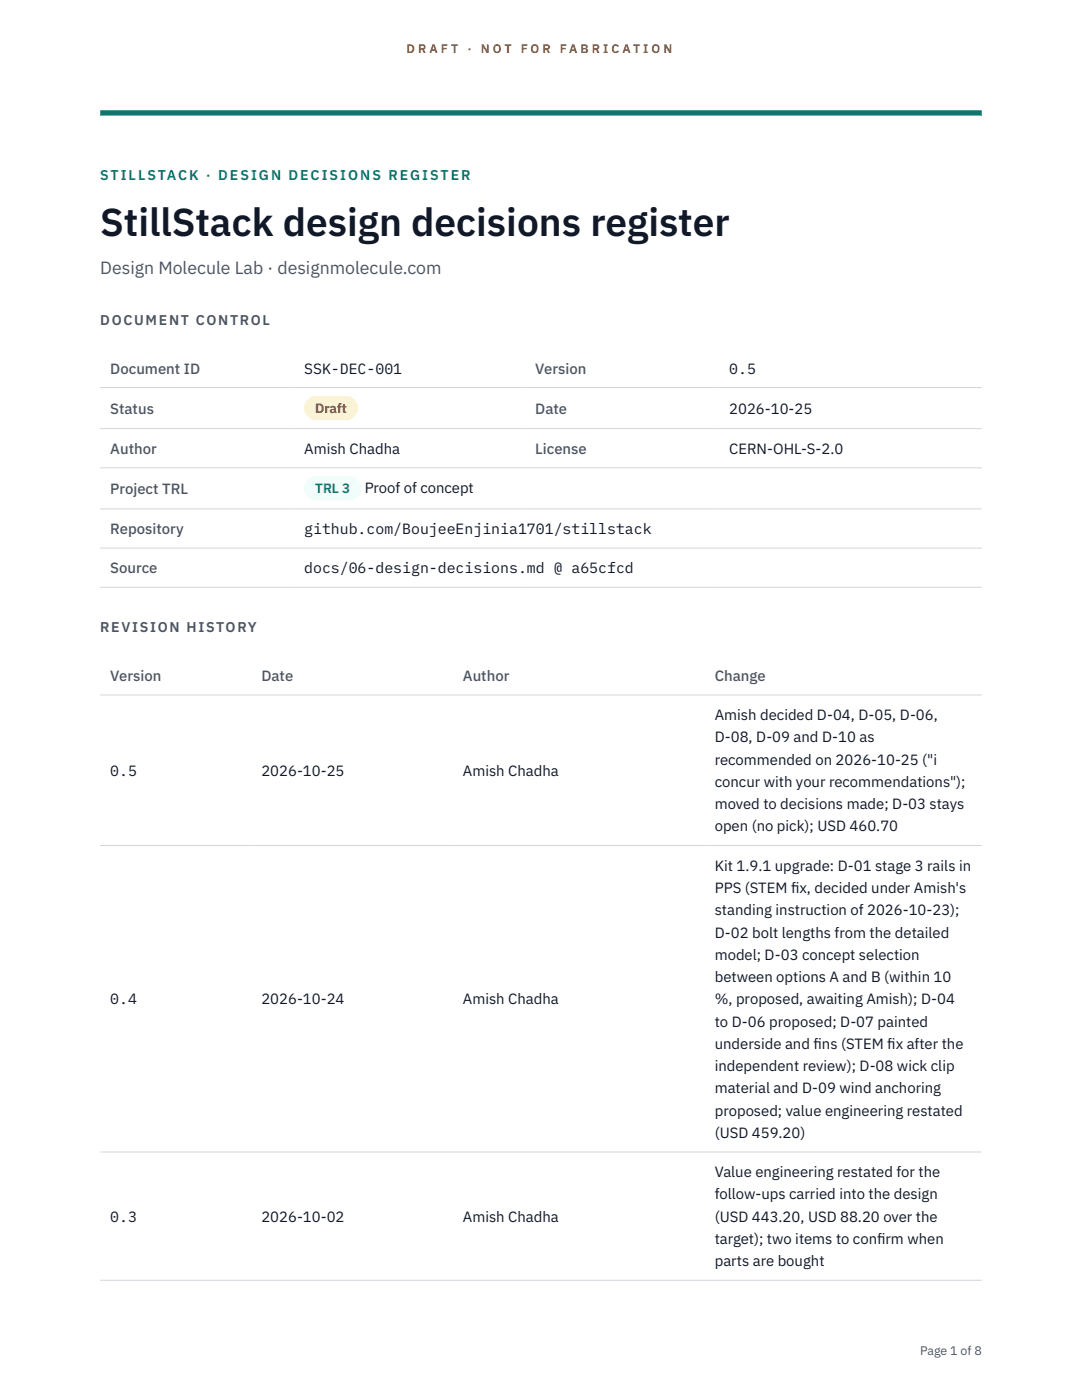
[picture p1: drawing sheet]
<svg xmlns="http://www.w3.org/2000/svg" width="216mm" height="279mm" viewBox="0 0 216 279" stroke-linecap="round" stroke-linejoin="round" font-family="sans-serif">
<defs><g id="words">
<text font-size="7.8" fill="#111827" x="20" y="47.1">StillStack design decisions register</text>
<text font-size="3.5" fill="#4b5563" x="20" y="54.6">Design Molecule Lab · designmolecule.com</text>
<g font-size="3" fill="#4b5563">
<text x="22" y="74.5">Document ID</text>
<text x="106.8" y="74.5">Version</text>
<text x="22" y="82.6">Status</text>
<text x="106.8" y="82.6">Date</text>
<text x="22" y="90.6">Author</text>
<text x="106.8" y="90.6">License</text>
<text x="22" y="98.6">Project TRL</text>
<text x="22" y="106.6">Repository</text>
<text x="22" y="114.4">Source</text>
<text x="22" y="135.9">Version</text>
<text x="52.2" y="135.9">Date</text>
<text x="92.4" y="135.9">Author</text>
<text x="142.6" y="135.9">Change</text>
</g>
<g font-size="3" fill="#111827">
<text x="60.7" y="74.5">SSK-DEC-001</text>
<text x="145.5" y="74.5">0.5</text>
<text x="145.5" y="82.6">2026-10-25</text>
<text x="60.7" y="90.6">Amish Chadha</text>
<text x="145.5" y="90.6">CERN-OHL-S-2.0</text>
<text x="72.8" y="98.5">Proof of concept</text>
<text x="60.7" y="106.6">github.com/BoujeeEnjinia1701/stillstack</text>
<text x="60.7" y="114.4">docs/06-design-decisions.md @ a65cfcd</text>
<text x="142.6" y="143.7">Amish decided D-04, D-05, D-06,</text>
<text x="142.6" y="148.2">D-08, D-09 and D-10 as</text>
<text x="22" y="154.8">0.5</text>
<text x="52.2" y="154.8">2026-10-25</text>
<text x="92.4" y="154.8">Amish Chadha</text>
<text x="142.6" y="152.6">recommended on 2026-10-25 (&quot;i</text>
<text x="142.6" y="157.1">concur with your recommendations&quot;);</text>
<text x="142.6" y="161.5">moved to decisions made; D-03 stays</text>
<text x="142.6" y="165.9">open (no pick); USD 460.70</text>
<text x="142.6" y="173.8">Kit 1.9.1 upgrade: D-01 stage 3 rails in</text>
<text x="142.6" y="178.2">PPS (STEM f</text>
<text x="157.8" y="178.2">ix, decided under Amish's</text>
<text x="142.6" y="182.7">standing instruction of 2026-10-23);</text>
<text x="142.6" y="187.1">D-02 bolt lengths from the detailed</text>
<text x="142.6" y="191.5">model; D-03 concept selection</text>
<text x="142.6" y="196">between options A and B (within 10</text>
<text x="22" y="200.4">0.4</text>
<text x="52.2" y="200.4">2026-10-24</text>
<text x="92.4" y="200.4">Amish Chadha</text>
<text x="142.6" y="200.4">%, proposed, awaiting Amish); D-04</text>
<text x="142.6" y="204.9">to D-06 proposed; D-07 painted</text>
<text x="142.6" y="209.3">underside and f</text>
<text x="162.3" y="209.3">ins (STEM f</text>
<text x="177" y="209.3">ix after the</text>
<text x="142.6" y="213.8">independent review); D-08 wick clip</text>
<text x="142.6" y="218.2">material and D-09 wind anchoring</text>
<text x="142.6" y="222.7">proposed; value engineering restated</text>
<text x="142.6" y="227.1">(USD 459.20)</text>
<text x="142.6" y="234.9">Value engineering restated for the</text>
<text x="142.6" y="239.4">follow-ups carried into the design</text>
<text x="22" y="243.8">0.3</text>
<text x="52.2" y="243.8">2026-10-02</text>
<text x="92.4" y="243.8">Amish Chadha</text>
<text x="142.6" y="243.8">(USD 443.20, USD 88.20 over the</text>
<text x="142.6" y="248.3">target); two items to conf</text>
<text x="175" y="248.3">irm when</text>
<text x="142.6" y="252.7">parts are bought</text>
</g>
<text font-size="2.8" fill="#0f766e" x="20" y="36">STILLSTACK · DESIGN DECISIONS REGISTER</text>
<g font-size="2.8" fill="#4b5563">
<text x="20" y="64.8">DOCUMENT CONTROL</text>
<text x="20" y="126.2">REVISION HISTORY</text>
</g>
<text font-size="2.7" fill="#92400e" x="62.9" y="82.5">Draft</text>
<text font-size="2.7" fill="#0f766e" x="62.9" y="98.5">TRL 3</text>
<g font-size="2.5" fill="#b45309">
<text x="81.1" y="10.5">D R A F T</text>
<text x="93.3" y="10.5">·</text>
<text x="95.9" y="10.5">N O T</text>
<text x="103.9" y="10.5">F O R</text>
<text x="111.7" y="10.5">F A B R I C A T I O N</text>
</g>
<text font-size="2.5" fill="#4b5563" x="183.6" y="270.3">Page 1 of 8</text>
</g></defs>
<path d="M20 23.1h175.9zM20 22h175.9v1.1h-175.9z" fill-rule="evenodd" fill="#0f766e"/>
<path d="M20 77.3h175.9M20 85.5h175.9M20 93.4h175.9M20 101.6h175.9M20 109.4h175.9M20 117.2h175.9M20 138.7h175.9M20 168.7h175.9M20 229.9h175.9M20 255.5h175.9" fill="none" stroke="#d1d5db" stroke-width=".2"/>
<path d="M60.7 79h10.7v4.9h-10.7z" fill="#fef3c7"/>
<path d="M60.7 95.1h11.4v4.8h-11.4z" fill="#f0fdfa"/>
<use href="#words"/>
</svg>
